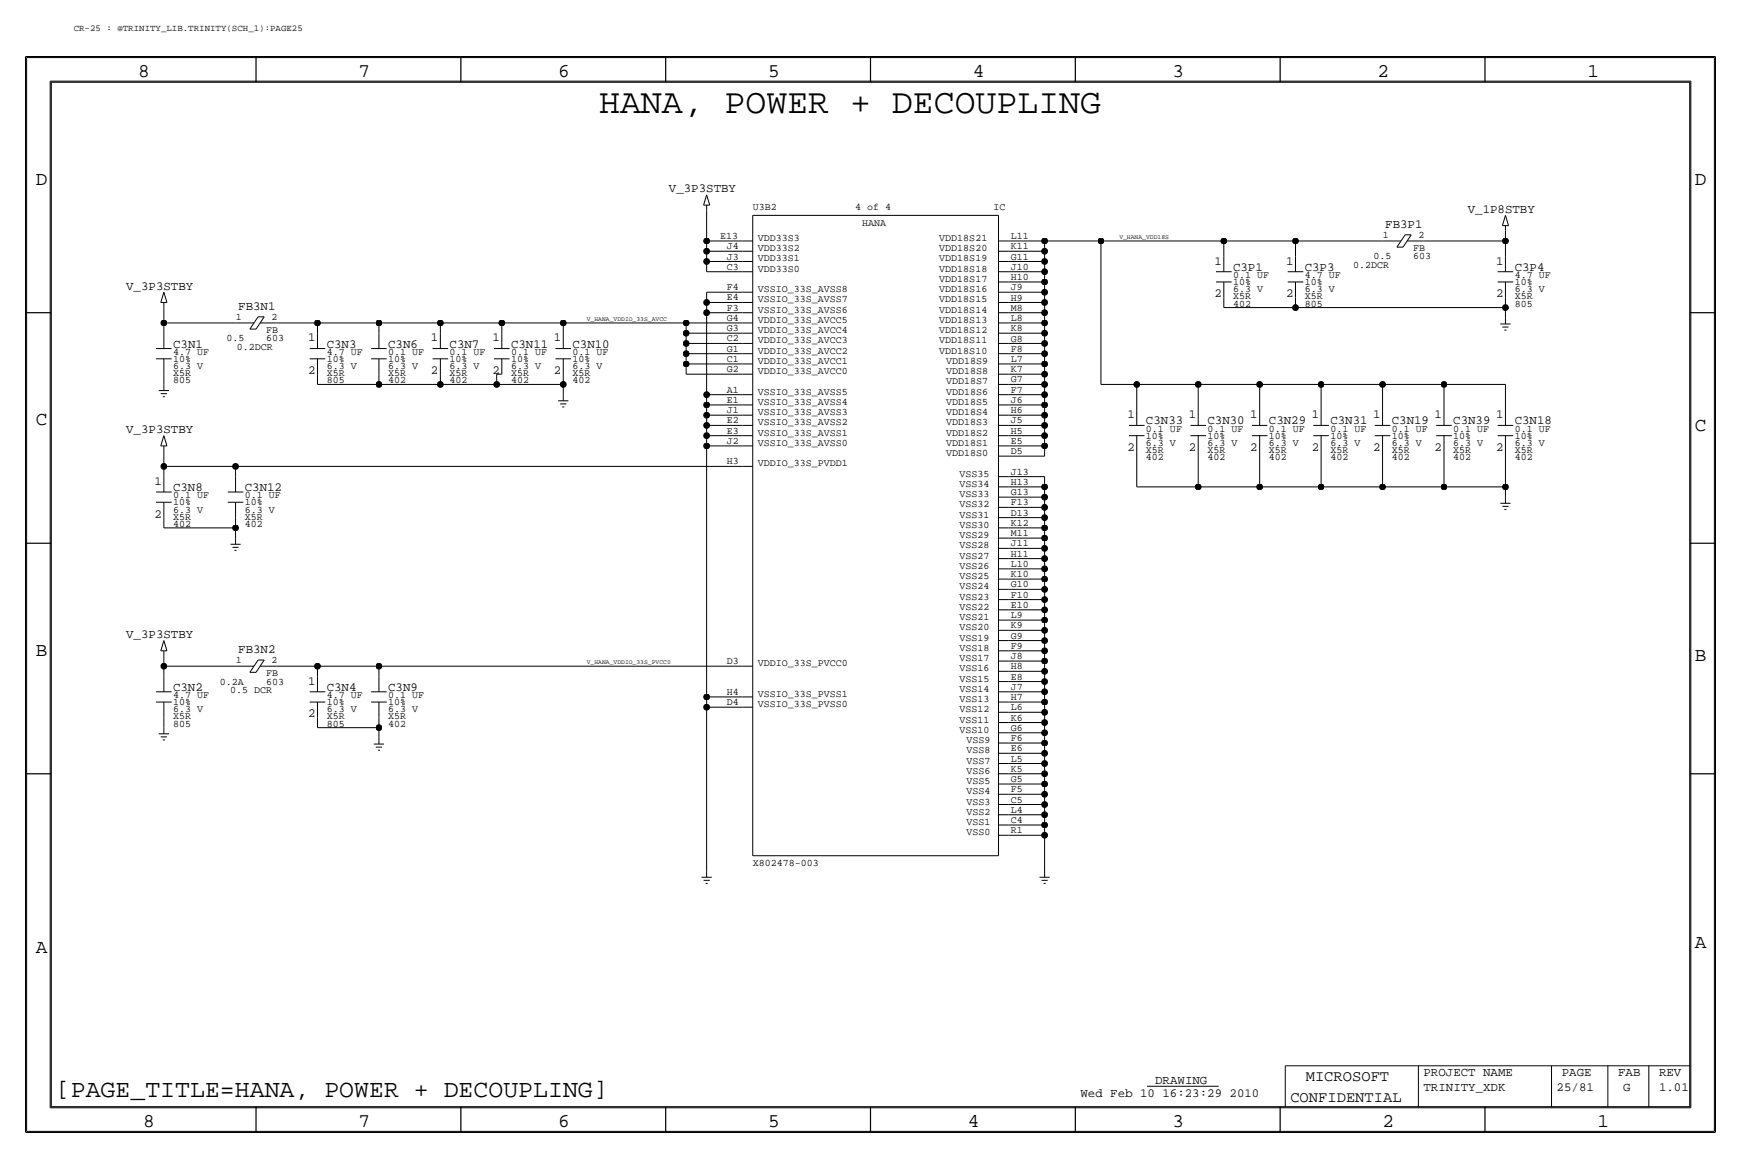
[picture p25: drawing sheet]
<svg xmlns="http://www.w3.org/2000/svg" width="432mm" height="287mm" viewBox="0 0 432 287" stroke-linecap="round" stroke-linejoin="round" font-family="sans-serif">
<defs><g id="words">
<text font-size="8.6" x="148.6" y="28">HANA, POWER + DECOUPLING</text>
<text font-size="6.2" x="13.9" y="271.8">[PAGE_TITLE=HANA, POWER + DECOUPLING]</text>
<g font-size="4.8">
<text x="34.3" y="19.1">8</text>
<text x="88.9" y="19.1">7</text>
<text x="138.4" y="19.1">6</text>
<text x="190.5" y="19.1">5</text>
<text x="241.3" y="19.1">4</text>
<text x="290.8" y="19.1">3</text>
<text x="341.6" y="19.1">2</text>
<text x="393.7" y="19.1">1</text>
<text x="8.9" y="45.8">D</text>
<text x="420.4" y="45.8">D</text>
<text x="8.9" y="105.5">C</text>
<text x="420.4" y="106.7">C</text>
<text x="8.9" y="162.6">B</text>
<text x="420.4" y="163.9">B</text>
<text x="8.9" y="236.3">A</text>
<text x="420.4" y="235">A</text>
<text x="35.5" y="279.4">8</text>
<text x="88.9" y="279.4">7</text>
<text x="138.4" y="279.4">6</text>
<text x="190.5" y="279.4">5</text>
<text x="240" y="279.4">4</text>
<text x="290.8" y="279.4">3</text>
<text x="342.9" y="279.4">2</text>
<text x="396.2" y="279.4">1</text>
</g>
<g font-size="3.8">
<text x="323.9" y="268">MICROSOFT</text>
<text x="320" y="273.1">CONFIDENTIAL</text>
</g>
<g font-size="3.1">
<text x="165.9" y="47.7">V_3P3STBY</text>
<text x="364" y="52.7">V_1P8STBY</text>
<text x="343.6" y="56.4">FB3P1</text>
<text x="301.2" y="65.6">1</text>
<text x="319" y="65.6">1</text>
<text x="371" y="65.6">1</text>
<text x="31.3" y="71.8">V_3P3STBY</text>
<text x="305.8" y="67.1">C3P1</text>
<text x="323.6" y="67.1">C3P3</text>
<text x="375.7" y="67.1">C3P4</text>
<text x="59.1" y="76.8">FB3N1</text>
<text x="301.2" y="73.7">2</text>
<text x="319" y="73.7">2</text>
<text x="371" y="73.7">2</text>
<text x="42.9" y="86.2">C3N1</text>
<text x="76.4" y="84.6">1</text>
<text x="81" y="86.2">C3N3</text>
<text x="96.3" y="86.2">C3N6</text>
<text x="106.9" y="84.6">1</text>
<text x="111.5" y="86.2">C3N7</text>
<text x="122.1" y="84.6">1</text>
<text x="126.7" y="86.2">C3N11</text>
<text x="137.4" y="84.6">1</text>
<text x="142" y="86.2">C3N10</text>
<text x="76.4" y="92.8">2</text>
<text x="106.9" y="92.8">2</text>
<text x="122.1" y="92.8">2</text>
<text x="137.4" y="92.8">2</text>
<text x="31.3" y="107.3">V_3P3STBY</text>
<text x="279.6" y="103.7">1</text>
<text x="284.2" y="105.2">C3N33</text>
<text x="294.8" y="103.7">1</text>
<text x="299.5" y="105.2">C3N30</text>
<text x="310.1" y="103.7">1</text>
<text x="314.7" y="105.2">C3N29</text>
<text x="325.3" y="103.7">1</text>
<text x="329.9" y="105.2">C3N31</text>
<text x="340.6" y="103.7">1</text>
<text x="345.2" y="105.2">C3N19</text>
<text x="355.8" y="103.7">1</text>
<text x="360.4" y="105.2">C3N39</text>
<text x="371" y="103.7">1</text>
<text x="375.7" y="105.2">C3N18</text>
<text x="279.6" y="111.8">2</text>
<text x="294.8" y="111.8">2</text>
<text x="310.1" y="111.8">2</text>
<text x="325.3" y="111.8">2</text>
<text x="340.6" y="111.8">2</text>
<text x="355.8" y="111.8">2</text>
<text x="371" y="111.8">2</text>
<text x="38.3" y="120.2">1</text>
<text x="42.9" y="121.7">C3N8</text>
<text x="60.7" y="121.7">C3N12</text>
<text x="38.3" y="128.3">2</text>
<text x="31.3" y="158.1">V_3P3STBY</text>
<text x="59.1" y="161.8">FB3N2</text>
<text x="42.9" y="171.2">C3N2</text>
<text x="76.4" y="169.7">1</text>
<text x="81" y="171.2">C3N4</text>
<text x="96.3" y="171.2">C3N9</text>
<text x="76.4" y="177.9">2</text>
<text x="286.5" y="268.8">DRAWING</text>
<text x="353.1" y="266.8">PROJECT NAME</text>
<text x="387.3" y="266.8">PAGE</text>
<text x="401.3" y="266.8">FAB</text>
<text x="411.5" y="266.8">REV</text>
<text x="268" y="271.8">Wed Feb 10 16:23:29 2010</text>
<text x="353.1" y="270.6">TRINITY_XDK</text>
<text x="386.1" y="270.6">25/81</text>
<text x="402.6" y="270.6">G</text>
<text x="411.5" y="270.6">1.01</text>
</g>
<g font-size="2.5">
<text x="186.7" y="52.1">U3B2</text>
<text x="212.1" y="52.1">4 of 4</text>
<text x="246.4" y="52.1">IC</text>
<text x="178.6" y="59.3">E13</text>
<text x="188" y="59.7">VDD33S3</text>
<text x="213.8" y="55.9">HANA</text>
<text x="233" y="59.7">VDD18S21</text>
<text x="250.7" y="59.3">L11</text>
<text x="343" y="59">1</text>
<text x="351.8" y="59">2</text>
<text x="180.3" y="61.8">J4</text>
<text x="180.3" y="64.3">J3</text>
<text x="188" y="62.3">VDD33S2</text>
<text x="188" y="64.8">VDD33S1</text>
<text x="233" y="64.8">VDD18S19</text>
<text x="233" y="62.3">VDD18S20</text>
<text x="250.7" y="61.8">K11</text>
<text x="250.7" y="64.3">G11</text>
<text x="340.7" y="64.3">0.5</text>
<text x="350.5" y="62.3">FB</text>
<text x="350.5" y="64.3">603</text>
<text x="180.3" y="71.9">F4</text>
<text x="180.3" y="66.9">C3</text>
<text x="188" y="67.4">VDD33S0</text>
<text x="233" y="69.9">VDD18S17</text>
<text x="233" y="67.4">VDD18S18</text>
<text x="250.7" y="66.9">J10</text>
<text x="250.7" y="69.4">H10</text>
<text x="250.7" y="72">J9</text>
<text x="305.8" y="70.7">10%</text>
<text x="305.8" y="68.9">0.1 UF</text>
<text x="323.6" y="70.7">10%</text>
<text x="323.6" y="68.9">4.7 UF</text>
<text x="335.6" y="66.3">0.2DCR</text>
<text x="375.7" y="68.9">4.7 UF</text>
<text x="375.7" y="70.7">10%</text>
<text x="180.3" y="74.5">E4</text>
<text x="180.3" y="77">F3</text>
<text x="188" y="77.5">VSSIO_33S_AVSS6</text>
<text x="188" y="72.4">VSSIO_33S_AVSS8</text>
<text x="188" y="75">VSSIO_33S_AVSS7</text>
<text x="233" y="77.5">VDD18S14</text>
<text x="233" y="75">VDD18S15</text>
<text x="233" y="72.4">VDD18S16</text>
<text x="250.7" y="74.5">H9</text>
<text x="250.7" y="77">M8</text>
<text x="305.8" y="76">402</text>
<text x="305.8" y="74.2">X5R</text>
<text x="305.8" y="72.4">6.3 V</text>
<text x="323.6" y="74.2">X5R</text>
<text x="323.6" y="76">805</text>
<text x="323.6" y="72.4">6.3 V</text>
<text x="375.7" y="72.4">6.3 V</text>
<text x="375.7" y="76">805</text>
<text x="375.7" y="74.2">X5R</text>
<text x="58.5" y="79.3">1</text>
<text x="66" y="82.6">FB</text>
<text x="67.3" y="79.3">2</text>
<text x="180.3" y="79.6">G4</text>
<text x="180.3" y="82.1">G3</text>
<text x="188" y="82.6">VDDIO_33S_AVCC4</text>
<text x="188" y="80.1">VDDIO_33S_AVCC5</text>
<text x="233" y="80.1">VDD18S13</text>
<text x="233" y="82.6">VDD18S12</text>
<text x="250.7" y="79.6">L8</text>
<text x="250.7" y="82.1">K8</text>
<text x="42.9" y="87.9">4.7 UF</text>
<text x="42.9" y="89.7">10%</text>
<text x="56.2" y="84.6">0.5</text>
<text x="58.8" y="86.7">0.2DCR</text>
<text x="66" y="84.6">603</text>
<text x="81" y="87.9">4.7 UF</text>
<text x="81" y="89.7">10%</text>
<text x="96.3" y="89.7">10%</text>
<text x="96.3" y="87.9">0.1 UF</text>
<text x="111.5" y="87.9">0.1 UF</text>
<text x="111.5" y="89.7">10%</text>
<text x="126.7" y="87.9">0.1 UF</text>
<text x="126.7" y="89.7">10%</text>
<text x="142" y="87.9">0.1 UF</text>
<text x="142" y="89.7">10%</text>
<text x="180.3" y="84.7">C2</text>
<text x="180.3" y="87.2">G1</text>
<text x="180.3" y="89.7">C1</text>
<text x="188" y="87.7">VDDIO_33S_AVCC2</text>
<text x="188" y="85.1">VDDIO_33S_AVCC3</text>
<text x="233" y="87.7">VDD18S10</text>
<text x="233" y="85.1">VDD18S11</text>
<text x="250.7" y="89.7">L7</text>
<text x="250.7" y="84.7">G8</text>
<text x="250.7" y="87.2">F8</text>
<text x="42.9" y="95">805</text>
<text x="42.9" y="91.5">6.3 V</text>
<text x="42.9" y="93.3">X5R</text>
<text x="81" y="91.5">6.3 V</text>
<text x="81" y="93.3">X5R</text>
<text x="81" y="95">805</text>
<text x="96.3" y="95">402</text>
<text x="96.3" y="93.3">X5R</text>
<text x="96.3" y="91.5">6.3 V</text>
<text x="111.5" y="93.3">X5R</text>
<text x="111.5" y="95">402</text>
<text x="111.5" y="91.5">6.3 V</text>
<text x="126.7" y="91.5">6.3 V</text>
<text x="126.7" y="93.3">X5R</text>
<text x="126.7" y="95">402</text>
<text x="142" y="95">402</text>
<text x="142" y="91.5">6.3 V</text>
<text x="142" y="93.3">X5R</text>
<text x="180.3" y="92.3">G2</text>
<text x="188" y="92.8">VDDIO_33S_AVCC0</text>
<text x="188" y="90.2">VDDIO_33S_AVCC1</text>
<text x="234.6" y="95.3">VDD18S7</text>
<text x="234.6" y="92.8">VDD18S8</text>
<text x="234.6" y="90.2">VDD18S9</text>
<text x="250.7" y="92.3">K7</text>
<text x="250.7" y="94.8">G7</text>
<text x="180.3" y="97.3">A1</text>
<text x="180.3" y="99.9">E1</text>
<text x="188" y="100.4">VSSIO_33S_AVSS4</text>
<text x="188" y="97.8">VSSIO_33S_AVSS5</text>
<text x="234.6" y="97.8">VDD18S6</text>
<text x="234.6" y="100.4">VDD18S5</text>
<text x="250.7" y="97.4">F7</text>
<text x="250.7" y="99.9">J6</text>
<text x="180.3" y="102.4">J1</text>
<text x="180.3" y="105">E2</text>
<text x="180.3" y="107.5">E3</text>
<text x="188" y="105.5">VSSIO_33S_AVSS2</text>
<text x="188" y="102.9">VSSIO_33S_AVSS3</text>
<text x="234.6" y="105.5">VDD18S3</text>
<text x="234.6" y="102.9">VDD18S4</text>
<text x="250.7" y="102.4">H6</text>
<text x="250.7" y="105">J5</text>
<text x="250.7" y="107.5">H5</text>
<text x="284.2" y="107">0.1 UF</text>
<text x="299.5" y="107">0.1 UF</text>
<text x="314.7" y="107">0.1 UF</text>
<text x="329.9" y="107">0.1 UF</text>
<text x="345.2" y="107">0.1 UF</text>
<text x="360.4" y="107">0.1 UF</text>
<text x="375.7" y="107">0.1 UF</text>
<text x="180.3" y="110">J2</text>
<text x="188" y="110.5">VSSIO_33S_AVSS0</text>
<text x="188" y="108">VSSIO_33S_AVSS1</text>
<text x="234.6" y="108">VDD18S2</text>
<text x="234.6" y="110.5">VDD18S1</text>
<text x="234.6" y="113.1">VDD18S0</text>
<text x="250.7" y="110.1">E5</text>
<text x="250.7" y="112.6">D5</text>
<text x="284.2" y="112.3">X5R</text>
<text x="284.2" y="108.8">10%</text>
<text x="284.2" y="110.5">6.3 V</text>
<text x="299.5" y="112.3">X5R</text>
<text x="299.5" y="108.8">10%</text>
<text x="299.5" y="110.5">6.3 V</text>
<text x="314.7" y="112.3">X5R</text>
<text x="314.7" y="108.8">10%</text>
<text x="314.7" y="110.5">6.3 V</text>
<text x="329.9" y="108.8">10%</text>
<text x="329.9" y="112.3">X5R</text>
<text x="329.9" y="110.5">6.3 V</text>
<text x="345.2" y="108.8">10%</text>
<text x="345.2" y="112.3">X5R</text>
<text x="345.2" y="110.5">6.3 V</text>
<text x="360.4" y="108.8">10%</text>
<text x="360.4" y="112.3">X5R</text>
<text x="360.4" y="110.5">6.3 V</text>
<text x="375.7" y="112.3">X5R</text>
<text x="375.7" y="108.8">10%</text>
<text x="375.7" y="110.5">6.3 V</text>
<text x="180.3" y="115.1">H3</text>
<text x="188" y="115.6">VDDIO_33S_PVDD1</text>
<text x="238" y="118.2">VSS35</text>
<text x="250.7" y="117.7">J13</text>
<text x="284.2" y="114.1">402</text>
<text x="299.5" y="114.1">402</text>
<text x="314.7" y="114.1">402</text>
<text x="329.9" y="114.1">402</text>
<text x="345.2" y="114.1">402</text>
<text x="360.4" y="114.1">402</text>
<text x="375.7" y="114.1">402</text>
<text x="42.9" y="125.3">10%</text>
<text x="42.9" y="123.5">0.1 UF</text>
<text x="60.7" y="125.3">10%</text>
<text x="60.7" y="123.5">0.1 UF</text>
<text x="238" y="120.7">VSS34</text>
<text x="238" y="125.8">VSS32</text>
<text x="238" y="123.2">VSS33</text>
<text x="250.7" y="120.2">H13</text>
<text x="250.7" y="122.7">G13</text>
<text x="250.7" y="125.3">F13</text>
<text x="42.9" y="127.1">6.3 V</text>
<text x="42.9" y="130.6">402</text>
<text x="42.9" y="128.8">X5R</text>
<text x="60.7" y="128.8">X5R</text>
<text x="60.7" y="130.6">402</text>
<text x="60.7" y="127.1">6.3 V</text>
<text x="238" y="128.3">VSS31</text>
<text x="238" y="130.9">VSS30</text>
<text x="250.7" y="127.8">D13</text>
<text x="250.7" y="130.4">K12</text>
<text x="238" y="135.9">VSS28</text>
<text x="238" y="133.4">VSS29</text>
<text x="250.7" y="132.9">M11</text>
<text x="250.7" y="135.4">J11</text>
<text x="250.7" y="138">H11</text>
<text x="238" y="141">VSS26</text>
<text x="238" y="138.5">VSS27</text>
<text x="238" y="143.6">VSS25</text>
<text x="250.7" y="140.5">L10</text>
<text x="250.7" y="143.1">K10</text>
<text x="238" y="148.6">VSS23</text>
<text x="238" y="146.1">VSS24</text>
<text x="250.7" y="145.6">G10</text>
<text x="250.7" y="148.1">F10</text>
<text x="238" y="151.2">VSS22</text>
<text x="238" y="153.7">VSS21</text>
<text x="250.7" y="150.7">E10</text>
<text x="250.7" y="153.2">L9</text>
<text x="250.7" y="155.8">K9</text>
<text x="238" y="161.3">VSS18</text>
<text x="238" y="156.3">VSS20</text>
<text x="238" y="158.8">VSS19</text>
<text x="250.7" y="158.3">G9</text>
<text x="250.7" y="160.8">F9</text>
<text x="58.5" y="164.4">1</text>
<text x="66" y="167.7">FB</text>
<text x="67.3" y="164.4">2</text>
<text x="180.3" y="164.7">D3</text>
<text x="188" y="165.2">VDDIO_33S_PVCC0</text>
<text x="238" y="163.9">VSS17</text>
<text x="238" y="166.4">VSS16</text>
<text x="250.7" y="163.4">J8</text>
<text x="250.7" y="165.9">H8</text>
<text x="42.9" y="173">4.7 UF</text>
<text x="54.5" y="169.7">0.2A</text>
<text x="57.1" y="171.8">0.5 DCR</text>
<text x="66" y="169.7">603</text>
<text x="81" y="173">4.7 UF</text>
<text x="96.3" y="173">0.1 UF</text>
<text x="180.3" y="172.3">H4</text>
<text x="188" y="172.8">VSSIO_33S_PVSS1</text>
<text x="238" y="169">VSS15</text>
<text x="238" y="171.5">VSS14</text>
<text x="250.7" y="168.5">E8</text>
<text x="250.7" y="171">J7</text>
<text x="250.7" y="173.6">H7</text>
<text x="42.9" y="176.6">6.3 V</text>
<text x="42.9" y="178.4">X5R</text>
<text x="42.9" y="174.8">10%</text>
<text x="81" y="176.6">6.3 V</text>
<text x="81" y="174.8">10%</text>
<text x="81" y="178.4">X5R</text>
<text x="96.3" y="176.6">6.3 V</text>
<text x="96.3" y="174.8">10%</text>
<text x="96.3" y="178.4">X5R</text>
<text x="180.3" y="174.8">D4</text>
<text x="188" y="175.3">VSSIO_33S_PVSS0</text>
<text x="238" y="174">VSS13</text>
<text x="238" y="176.6">VSS12</text>
<text x="238" y="179.1">VSS11</text>
<text x="250.7" y="176.1">L6</text>
<text x="250.7" y="178.6">K6</text>
<text x="42.9" y="180.1">805</text>
<text x="81" y="180.1">805</text>
<text x="96.3" y="180.1">402</text>
<text x="238" y="181.7">VSS10</text>
<text x="239.7" y="184.2">VSS9</text>
<text x="250.7" y="183.7">F6</text>
<text x="250.7" y="181.2">G6</text>
<text x="239.7" y="186.7">VSS8</text>
<text x="239.7" y="189.3">VSS7</text>
<text x="239.7" y="191.8">VSS6</text>
<text x="250.7" y="186.2">E6</text>
<text x="250.7" y="188.8">L5</text>
<text x="250.7" y="191.3">K5</text>
<text x="239.7" y="196.9">VSS4</text>
<text x="239.7" y="194.4">VSS5</text>
<text x="250.7" y="193.9">G5</text>
<text x="250.7" y="196.4">F5</text>
<text x="239.7" y="199.4">VSS3</text>
<text x="239.7" y="202">VSS2</text>
<text x="250.7" y="198.9">C5</text>
<text x="250.7" y="201.5">L4</text>
<text x="239.7" y="207.1">VSS0</text>
<text x="239.7" y="204.5">VSS1</text>
<text x="250.7" y="204">C4</text>
<text x="250.7" y="206.6">R1</text>
<text x="186.7" y="214.7">X802478-003</text>
</g>
<text font-size="2.3" x="18.3" y="7.7">CR-25 : @TRINITY_LIB.TRINITY(SCH_1):PAGE25</text>
<g font-size="1.6">
<text x="277.6" y="59.2">V_HANA_VDD18S</text>
<text x="145.5" y="79.6">V_HANA_VDDIO_33S_AVCC</text>
<text x="145.5" y="164.6">V_HANA_VDDIO_33S_PVCC0</text>
</g>
</g></defs>
<!-- layer: Nets -->
<g fill="none" stroke="#000" stroke-width=".25">
<path d="M175.3 59.7v2.6zM175.3 59.7h8.9zM175.3 52.1v7.6zM250.2 59.7h8.9zM259.1 59.7h13.9zM259.1 59.7v2.6zM273 59.7v35.6zM273.1 59.7h30.4zM303.5 59.7h17.8zM303.5 59.7v3.9zM321.3 59.7v3.9zM321.3 59.7h21.6z"/>
<path d="M353.1 59.7h20.3zM373.4 57.2v2.5zM373.4 59.7v3.9zM40.6 76.3v3.8zM175.3 67.4h8.9zM175.3 64.8v2.6zM175.3 64.8h8.9zM175.3 62.3v2.5zM175.3 62.3h8.9zM175.3 72.4h8.9zM175.3 72.4v2.6zM175.3 75h8.9z"/>
<path d="M175.3 75v2.5zM175.3 77.5h8.9zM175.3 77.5v20.3zM250.2 62.3h8.9zM250.2 72.4h8.9zM250.2 75h8.9zM250.2 77.5h8.9zM250.2 64.8h8.9zM250.2 67.4h8.9zM250.2 69.9h8.9zM259.1 62.3v2.5zM259.1 64.8v2.6z"/>
<path d="M259.1 67.4v2.5zM259.1 69.9v2.5zM259.1 72.4v2.6zM259.1 75v2.5zM259.1 77.5v2.6zM303.5 76.3h17.8zM303.5 73.7v2.6zM321.3 73.7v2.6zM321.3 76.3h52.1zM373.4 73.7v2.6zM373.4 76.3v2.5zM40.6 92.8v2.5z"/>
<path d="M40.6 80.1v2.5zM40.6 80.1h17.8zM68.6 80.1h10.1zM78.7 80.1h15.3zM78.7 80.1v2.5zM78.7 92.8v2.5zM78.7 95.3h15.3zM94 80.1v2.5zM94 92.8v2.5zM94 80.1h15.2zM94 95.3h15.2zM109.2 95.3h14z"/>
<path d="M109.2 80.1v2.5zM109.2 92.8v2.5zM109.2 80.1h15.3zM123.2 92.8h1.3zM123.2 92.8v2.5zM123.2 95.3h16.5zM124.5 80.1h15.2zM124.5 80.1v2.5zM139.7 80.1h30.5zM139.7 80.1v2.5zM139.7 92.8v2.5zM139.7 95.3v2.5z"/>
<path d="M170.2 80.1v2.5zM170.2 82.6v2.5zM170.2 85.1h13.9zM170.2 85.1v2.6zM170.2 87.7h13.9zM170.2 87.7v2.5zM170.2 90.2h13.9zM170.2 90.2v2.6zM170.2 92.8h13.9zM170.2 80.1h13.9zM170.2 82.6h13.9zM175.3 97.8h8.9z"/>
<path d="M175.3 97.8v2.6zM250.2 80.1h8.9zM250.2 82.6h8.9zM250.2 85.1h8.9zM250.2 87.7h8.9zM250.2 90.2h8.9zM250.2 92.8h8.9zM250.2 95.3h8.9zM250.2 97.8h8.9zM259.1 80.1v2.5zM259.1 82.6v2.5zM259.1 85.1v2.6z"/>
<path d="M259.1 87.7v2.5zM259.1 90.2v2.6zM259.1 92.8v2.5zM259.1 95.3v2.5zM259.1 97.8v2.6zM273 95.3h8.9zM281.9 95.3v6.4zM281.9 95.3h15.3zM297.2 95.3h15.2zM297.2 95.3v6.4zM312.4 95.3h15.3zM312.4 95.3v6.4z"/>
<path d="M327.7 95.3h15.2zM327.7 95.3v6.4zM342.9 95.3h15.2zM342.9 95.3v6.4zM358.1 95.3v6.4zM358.1 95.3h15.3zM373.4 95.3v6.4zM40.6 115.6v2.6zM40.6 111.8v3.8zM40.6 115.6h17.8zM58.4 115.6h125.7zM58.4 115.6v2.6z"/>
<path d="M175.3 100.4h8.9zM175.3 100.4v2.5zM175.3 102.9h8.9zM175.3 102.9v2.6zM175.3 105.5h8.9zM175.3 105.5v2.5zM175.3 108h8.9zM175.3 108v2.5zM175.3 110.5h8.9zM175.3 110.5v62.3zM250.2 100.4h8.9zM250.2 102.9h8.9z"/>
<path d="M250.2 105.5h8.9zM250.2 108h8.9zM250.2 110.5h8.9zM250.2 113.1h8.9zM250.2 118.2h8.9zM259.1 100.4v2.5zM259.1 102.9v2.6zM259.1 105.5v2.5zM259.1 108v2.5zM259.1 110.5v2.6zM259.1 118.2v2.5zM281.9 111.8v8.9z"/>
<path d="M297.2 111.8v8.9zM312.4 111.8v8.9zM327.7 111.8v8.9zM342.9 111.8v8.9zM358.1 111.8v8.9zM373.4 111.8v8.9zM40.6 128.3v2.6zM40.6 130.9h17.8zM58.4 128.3v2.6zM58.4 130.9v2.5zM250.2 120.7h8.9zM250.2 123.2h8.9z"/>
<path d="M250.2 125.8h8.9zM250.2 128.3h8.9zM250.2 130.9h8.9zM250.2 133.4h8.9zM250.2 135.9h8.9zM250.2 138.5h8.9zM259.1 120.7v2.5zM259.1 123.2v2.6zM259.1 125.8v2.5zM259.1 128.3v2.6zM259.1 130.9v2.5zM259.1 133.4v2.5z"/>
<path d="M259.1 135.9v2.6zM259.1 138.5v2.5zM281.9 120.7h15.3zM297.2 120.7h15.2zM312.4 120.7h15.3zM327.7 120.7h15.2zM342.9 120.7h15.2zM358.1 120.7h15.3zM373.4 120.7v2.5zM250.2 141h8.9zM250.2 143.6h8.9zM250.2 146.1h8.9z"/>
<path d="M250.2 148.6h8.9zM250.2 151.2h8.9zM250.2 153.7h8.9zM250.2 156.3h8.9zM250.2 158.8h8.9zM259.1 141v2.6zM259.1 143.6v2.5zM259.1 146.1v2.5zM259.1 148.6v2.6zM259.1 151.2v2.5zM259.1 153.7v2.6zM259.1 156.3v2.5z"/>
<path d="M259.1 158.8v2.5zM40.6 177.9v2.5zM40.6 162.6v2.6zM40.6 165.2v2.5zM40.6 165.2h17.8zM68.6 165.2h10.1zM78.7 165.2h15.3zM78.7 165.2v2.5zM78.7 177.9v2.5zM94 165.2h90.1zM94 165.2v2.5zM94 177.9v2.5z"/>
<path d="M175.3 172.8h8.8zM175.3 172.8v2.5zM175.3 175.3h8.9zM175.3 175.3v40.7zM250.2 161.3h8.9zM250.2 163.9h8.9zM250.2 166.4h8.9zM250.2 169h8.9zM250.2 171.5h8.9zM250.2 174h8.9zM250.2 176.6h8.9zM250.2 179.1h8.9z"/>
<path d="M259.1 161.3v2.6zM259.1 163.9v2.5zM259.1 166.4v2.6zM259.1 169v2.5zM259.1 171.5v2.5zM259.1 174v2.6zM259.1 176.6v2.5zM259.1 179.1v2.6zM78.7 180.4h15.3zM94 180.4v2.5zM250.2 181.7h8.9zM250.2 184.2h8.9z"/>
<path d="M250.2 186.7h8.9zM250.2 189.3h8.9zM250.2 191.8h8.9zM250.2 194.4h8.9zM250.2 196.9h8.9zM250.2 199.4h8.9zM259.1 181.7v2.5zM259.1 184.2v2.5zM259.1 186.7v2.6zM259.1 189.3v2.5zM259.1 191.8v2.6zM259.1 194.4v2.5z"/>
<path d="M259.1 196.9v2.5zM259.1 199.4v2.6zM250.2 202h8.9zM250.2 204.5h8.9zM250.2 207.1h8.9zM259.1 202v2.5zM259.1 204.5v2.6zM259.1 207.1v8.9z"/>
</g>
<g fill="#000" stroke="#000" stroke-width=".25">
<circle cx="175.3" cy="59.7" r=".72"/>
<circle cx="259.1" cy="59.7" r=".72"/>
<circle cx="273.1" cy="59.7" r=".72"/>
<circle cx="303.5" cy="59.7" r=".72"/>
<circle cx="321.3" cy="59.7" r=".72"/>
<circle cx="373.4" cy="59.7" r=".72"/>
<circle cx="175.3" cy="77.5" r=".72"/>
<circle cx="175.3" cy="75" r=".72"/>
<circle cx="175.3" cy="64.8" r=".72"/>
<circle cx="175.3" cy="62.3" r=".72"/>
<circle cx="259.1" cy="75" r=".72"/>
<circle cx="259.1" cy="69.9" r=".72"/>
<circle cx="259.1" cy="62.3" r=".72"/>
<circle cx="259.1" cy="72.4" r=".72"/>
<circle cx="259.1" cy="67.4" r=".72"/>
<circle cx="259.1" cy="64.8" r=".72"/>
<circle cx="259.1" cy="77.5" r=".72"/>
<circle cx="321.3" cy="76.3" r=".72"/>
<circle cx="373.4" cy="76.3" r=".72"/>
<circle cx="40.6" cy="80.1" r=".72"/>
<circle cx="78.7" cy="80.1" r=".72"/>
<circle cx="94" cy="95.3" r=".72"/>
<circle cx="94" cy="80.1" r=".72"/>
<circle cx="109.2" cy="95.3" r=".72"/>
<circle cx="109.2" cy="80.1" r=".72"/>
<circle cx="123.2" cy="95.3" r=".72"/>
<circle cx="124.5" cy="80.1" r=".72"/>
<circle cx="139.7" cy="80.1" r=".72"/>
<circle cx="139.7" cy="95.3" r=".72"/>
<circle cx="170.2" cy="90.2" r=".72"/>
<circle cx="170.2" cy="80.1" r=".72"/>
<circle cx="170.2" cy="82.6" r=".72"/>
<circle cx="170.2" cy="85.1" r=".72"/>
<circle cx="170.2" cy="87.7" r=".72"/>
<circle cx="175.3" cy="97.8" r=".72"/>
<circle cx="259.1" cy="82.6" r=".72"/>
<circle cx="259.1" cy="80.1" r=".72"/>
<circle cx="259.1" cy="97.8" r=".72"/>
<circle cx="259.1" cy="92.8" r=".72"/>
<circle cx="259.1" cy="95.3" r=".72"/>
<circle cx="259.1" cy="85.1" r=".72"/>
<circle cx="259.1" cy="90.2" r=".72"/>
<circle cx="259.1" cy="87.7" r=".72"/>
<circle cx="281.9" cy="95.3" r=".72"/>
<circle cx="297.2" cy="95.3" r=".72"/>
<circle cx="312.4" cy="95.3" r=".72"/>
<circle cx="327.7" cy="95.3" r=".72"/>
<circle cx="342.9" cy="95.3" r=".72"/>
<circle cx="358.1" cy="95.3" r=".72"/>
<circle cx="40.6" cy="115.6" r=".72"/>
<circle cx="58.4" cy="115.6" r=".72"/>
<circle cx="175.3" cy="110.5" r=".72"/>
<circle cx="175.3" cy="102.9" r=".72"/>
<circle cx="175.3" cy="105.5" r=".72"/>
<circle cx="175.3" cy="108" r=".72"/>
<circle cx="175.3" cy="100.4" r=".72"/>
<circle cx="259.1" cy="105.5" r=".72"/>
<circle cx="259.1" cy="108" r=".72"/>
<circle cx="259.1" cy="102.9" r=".72"/>
<circle cx="259.1" cy="110.5" r=".72"/>
<circle cx="259.1" cy="100.4" r=".72"/>
<circle cx="58.4" cy="130.9" r=".72"/>
<circle cx="259.1" cy="125.8" r=".72"/>
<circle cx="259.1" cy="120.7" r=".72"/>
<circle cx="259.1" cy="135.9" r=".72"/>
<circle cx="259.1" cy="130.9" r=".72"/>
<circle cx="259.1" cy="128.3" r=".72"/>
<circle cx="259.1" cy="133.4" r=".72"/>
<circle cx="259.1" cy="123.2" r=".72"/>
<circle cx="259.1" cy="138.5" r=".72"/>
<circle cx="297.2" cy="120.7" r=".72"/>
<circle cx="312.4" cy="120.7" r=".72"/>
<circle cx="327.7" cy="120.7" r=".72"/>
<circle cx="342.9" cy="120.7" r=".72"/>
<circle cx="358.1" cy="120.7" r=".72"/>
<circle cx="373.4" cy="120.7" r=".72"/>
<circle cx="259.1" cy="153.7" r=".72"/>
<circle cx="259.1" cy="148.6" r=".72"/>
<circle cx="259.1" cy="156.3" r=".72"/>
<circle cx="259.1" cy="143.6" r=".72"/>
<circle cx="259.1" cy="141" r=".72"/>
<circle cx="259.1" cy="158.8" r=".72"/>
<circle cx="259.1" cy="151.2" r=".72"/>
<circle cx="259.1" cy="146.1" r=".72"/>
<circle cx="40.6" cy="165.2" r=".72"/>
<circle cx="78.7" cy="165.2" r=".72"/>
<circle cx="94" cy="165.2" r=".72"/>
<circle cx="175.3" cy="172.8" r=".72"/>
<circle cx="175.3" cy="175.3" r=".72"/>
<circle cx="259.1" cy="176.6" r=".72"/>
<circle cx="259.1" cy="169" r=".72"/>
<circle cx="259.1" cy="174" r=".72"/>
<circle cx="259.1" cy="171.5" r=".72"/>
<circle cx="259.1" cy="166.4" r=".72"/>
<circle cx="259.1" cy="163.9" r=".72"/>
<circle cx="259.1" cy="161.3" r=".72"/>
<circle cx="259.1" cy="179.1" r=".72"/>
<circle cx="94" cy="180.4" r=".72"/>
<circle cx="259.1" cy="194.4" r=".72"/>
<circle cx="259.1" cy="181.7" r=".72"/>
<circle cx="259.1" cy="186.7" r=".72"/>
<circle cx="259.1" cy="199.4" r=".72"/>
<circle cx="259.1" cy="196.9" r=".72"/>
<circle cx="259.1" cy="184.2" r=".72"/>
<circle cx="259.1" cy="189.3" r=".72"/>
<circle cx="259.1" cy="191.8" r=".72"/>
<circle cx="259.1" cy="202" r=".72"/>
<circle cx="259.1" cy="204.5" r=".72"/>
<circle cx="259.1" cy="207.1" r=".72"/>
</g>
<!-- layer: Components -->
<g fill="none" stroke="#000" stroke-width=".25">
<path d="M174.5 50.9h1.5zM175.3 48.3l-.8 2.6zM175.3 50.9v1.2zM175.3 48.3l.7 2.6zM184.1 59.7h2.6zM186.7 53.4h61zM186.7 53.4v158.7zM247.6 53.4v158.7zM247.7 59.7h2.5zM342.9 59.7h4.6zM348.5 58.2h1.5zM348.5 58.2l-2 3.1z"/>
<path d="M349 59.7h4.1zM350 58.2l-2 3.1zM372.6 55.9h1.5zM373.4 53.4l-.8 2.5zM373.4 55.9v1.3zM373.4 53.4l.7 2.5zM39.9 75h1.5zM40.6 72.4l-.7 2.6zM40.6 75v1.3zM40.6 72.4l.8 2.6zM64 78.5h1.5zM64 78.5l-2 3.1z"/>
<path d="M65.5 78.5l-2 3.1zM184.1 77.5h2.6zM184.1 67.4h2.6zM184.1 62.3h2.6zM184.1 64.8h2.6zM184.1 72.4h2.6zM184.1 75h2.6zM247.7 77.5h2.5zM247.7 75h2.5zM247.7 72.4h2.5zM247.7 69.9h2.5zM247.7 67.4h2.5z"/>
<path d="M247.7 64.8h2.5zM247.7 62.3h2.5zM301.6 67.4h3.9zM301.6 69.9h3.9zM303.5 69.9v3.8zM303.5 63.6v3.8zM319.4 67.4h3.8zM319.4 69.9h3.8zM321.3 69.9v3.8zM321.3 63.6v3.8zM346.5 61.3h1.5zM371.4 67.4h3.9z"/>
<path d="M371.4 69.9h3.9zM373.4 78.8v1.5zM373.4 69.9v3.8zM373.4 63.6v3.8zM38.7 86.4h3.9zM38.7 89h3.9zM39.4 96.8h2.5zM39.9 97.6h1.5zM40.4 98.3h.5zM40.6 95.3v1.5zM40.6 89v3.8zM40.6 82.6v3.8z"/>
<path d="M58.4 80.1h4.6zM62 81.6h1.5zM64.5 80.1h4.1zM76.8 86.4h3.9zM76.8 89h3.9zM78.7 89v3.8zM78.7 82.6v3.8zM92 86.4h3.9zM92 89h3.9zM94 89v3.8zM94 82.6v3.8zM107.3 86.4h3.9z"/>
<path d="M107.3 89h3.9zM109.2 89v3.8zM109.2 82.6v3.8zM122.5 86.4h3.9zM122.5 89h3.9zM124.5 89v3.8zM124.5 82.6v3.8zM137.8 86.4h3.8zM137.8 89h3.8zM138.4 99.4h2.6zM139.7 89v3.8zM139.7 82.6v3.8z"/>
<path d="M139.7 97.8v1.6zM184.1 82.6h2.6zM184.1 80.1h2.6zM184.1 97.8h2.6zM184.1 92.8h2.6zM184.1 90.2h2.6zM184.1 87.7h2.6zM184.1 85.1h2.6zM247.7 95.3h2.5zM247.7 97.8h2.5zM247.7 80.1h2.5zM247.7 92.8h2.5z"/>
<path d="M247.7 90.2h2.5zM247.7 87.7h2.5zM247.7 85.1h2.5zM247.7 82.6h2.5zM372.1 80.3h2.6zM372.6 81.1h1.5zM373.1 81.8h.5zM39.9 110.5h1.5zM40.6 108l-.7 2.5zM40.6 118.2v3.8zM40.6 110.5v1.3zM40.6 108l.8 2.5z"/>
<path d="M58.4 118.2v3.8zM138.9 100.1h1.6zM139.4 100.9h.6zM184.1 100.4h2.6zM184.1 110.5h2.6zM184.1 105.5h2.6zM184.1 108h2.6zM184.1 102.9h2.6zM184.1 115.6h2.6zM247.7 118.2h2.5zM247.7 108h2.5zM247.7 105.5h2.5z"/>
<path d="M247.7 110.5h2.5zM247.7 113.1h2.5zM247.7 102.9h2.5zM247.7 100.4h2.5zM280 105.5h3.9zM280 108h3.9zM281.9 108v3.8zM281.9 101.7v3.8zM295.2 105.5h3.9zM295.2 108h3.9zM297.2 108v3.8zM297.2 101.7v3.8z"/>
<path d="M310.5 105.5h3.9zM310.5 108h3.9zM312.4 108v3.8zM312.4 101.7v3.8zM325.7 105.5h3.9zM325.7 108h3.9zM327.7 108v3.8zM327.7 101.7v3.8zM341 105.5h3.8zM341 108h3.8zM342.9 108v3.8zM342.9 101.7v3.8z"/>
<path d="M356.2 105.5h3.9zM356.2 108h3.9zM358.1 108v3.8zM358.1 101.7v3.8zM371.4 105.5h3.9zM371.4 108h3.9zM373.4 108v3.8zM373.4 101.7v3.8zM38.7 122h3.9zM38.7 124.5h3.9zM40.6 124.5v3.8zM56.5 122h3.9z"/>
<path d="M56.5 124.5h3.9zM57.1 134.9h2.6zM57.7 135.7h1.5zM58.2 136.4h.5zM58.4 133.4v1.5zM58.4 124.5v3.8zM247.7 120.7h2.5zM247.7 125.8h2.5zM247.7 123.2h2.5zM247.7 128.3h2.5zM247.7 138.5h2.5zM247.7 135.9h2.5z"/>
<path d="M247.7 130.9h2.5zM247.7 133.4h2.5zM372.1 124.8h2.6zM372.6 125.5h1.5zM373.1 126.3h.5zM373.4 123.2v1.6zM40.6 158.8l-.7 2.5zM40.6 158.8l.8 2.5zM247.7 151.2h2.5zM247.7 153.7h2.5zM247.7 156.3h2.5zM247.7 158.8h2.5z"/>
<path d="M247.7 141h2.5zM247.7 148.6h2.5zM247.7 146.1h2.5zM247.7 143.6h2.5zM38.7 171.5h3.9zM38.7 174h3.9zM39.9 161.3h1.5zM40.6 174v3.9zM40.6 167.7v3.8zM40.6 161.3v1.3zM58.4 165.2h4.6zM62 166.7h1.5z"/>
<path d="M64 163.6h1.5zM64 163.6l-2 3.1zM64.5 165.2h4.1zM65.5 163.6l-2 3.1zM76.8 171.5h3.9zM76.8 174h3.9zM78.7 174v3.9zM78.7 167.7v3.8zM92 171.5h3.9zM92 174h3.9zM94 174v3.9zM94 167.7v3.8z"/>
<path d="M184.1 175.3h2.6zM184.1 172.8h2.6zM184.1 165.2h2.6zM247.7 161.3h2.5zM247.7 163.9h2.5zM247.7 174h2.5zM247.7 166.4h2.5zM247.7 169h2.5zM247.7 171.5h2.5zM247.7 176.6h2.5zM247.7 179.1h2.5zM39.4 181.9h2.5z"/>
<path d="M39.9 182.7h1.5zM40.4 183.4h.5zM40.6 180.4v1.5zM92.7 184.5h2.6zM93.2 185.2h1.5zM93.7 186h.5zM94 182.9v1.6zM247.7 186.7h2.5zM247.7 181.7h2.5zM247.7 184.2h2.5zM247.7 189.3h2.5zM247.7 199.4h2.5z"/>
<path d="M247.7 196.9h2.5zM247.7 194.4h2.5zM247.7 191.8h2.5zM174 217.5h2.5zM174.5 218.2h1.5zM175 219h.5zM175.3 216v1.5zM186.7 212.1h61zM247.7 202h2.5zM247.7 207.1h2.5zM247.7 204.5h2.5zM257.8 217.5h2.5z"/>
<path d="M258.3 218.2h1.5zM258.8 219h.5zM259.1 216v1.5zM284.5 269.3h17.8z"/>
</g>
<!-- layer: Page Border and Title Block -->
<g fill="none" stroke="#000" stroke-width=".3">
<path d="M6.3 14v266.7zM6.4 14h419zM63.5 14v6.4zM114.3 14v6.4zM165.1 14v6.4zM215.9 14v6.4zM266.7 14v6.4zM317.5 14v6.4zM368.3 14v6.4zM425.4 14v266.7zM12.7 20.4h406.4zM12.7 20.4v254z"/>
<path d="M419.1 20.4v254zM6.3 77.5h6.4zM419.1 77.5h6.3zM6.3 134.7h6.4zM419.1 134.7h6.3zM6.3 191.8h6.4zM419.1 191.8h6.3zM12.7 274.4h406.4zM63.5 274.4v6.3zM114.3 274.4v6.3zM165.1 274.4v6.3zM215.9 274.4v6.3z"/>
<path d="M266.7 274.4v6.3zM317.5 274.4v6.3zM368.3 274.4v6.3zM6.4 280.7h419z"/>
</g>
<g fill="none" stroke="#000" stroke-width=".25">
<path d="M6.6 14.3h418.6zM6.6 14.3v266.2zM425.2 14.3v266.2zM12.4 20.1v254.5zM12.4 20.1h407zM419.4 20.1v254.5zM12.4 274.6h407zM318.8 264.2v10.2zM318.8 264.2h100.3zM351.8 264.2v10.2zM384.8 264.2v10.2zM398.8 264.2v10.2z"/>
<path d="M408.9 264.2v10.2zM6.6 280.5h418.6z"/>
</g>
<use href="#words"/>
</svg>
